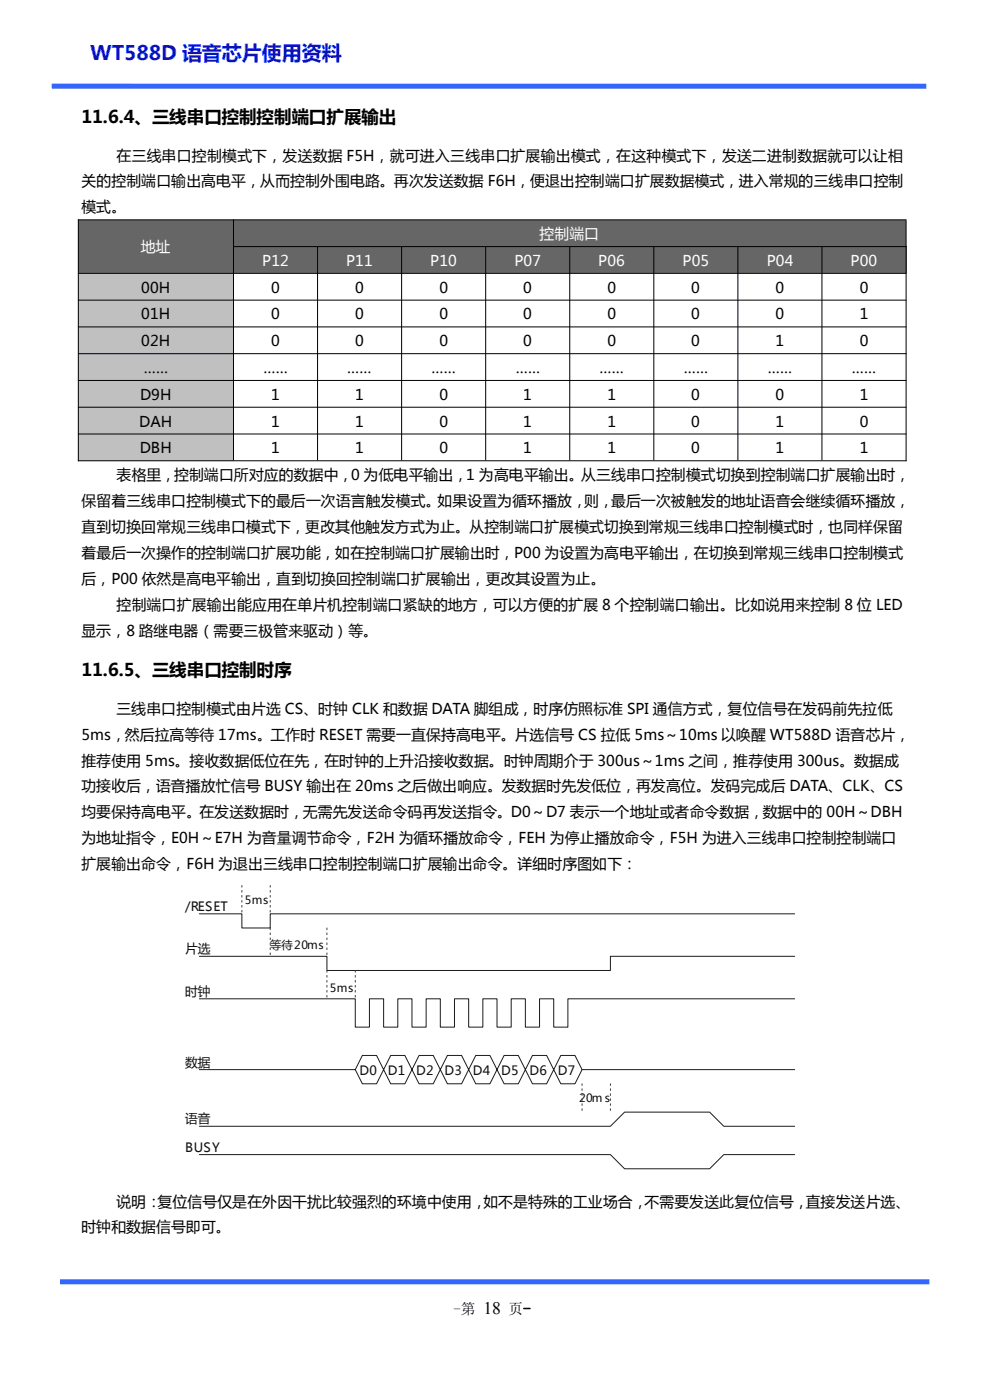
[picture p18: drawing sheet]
<svg xmlns="http://www.w3.org/2000/svg" width="210mm" height="297mm" viewBox="0 0 210 297" stroke-linecap="round" stroke-linejoin="round" font-family="sans-serif">
<defs><g id="words">
<text font-size="4.2" fill="#00f" x="19.1" y="12.8">WT588D 语音芯片使用资料</text>
<g font-size="3.7">
<text x="17.3" y="26">11.6.4、三线串口控制控制端口扩展输出</text>
<text x="17.3" y="143.4">11.6.5、三线串口控制时序</text>
<text x="102.5" y="278.7">18</text>
</g>
<g font-size="3.1">
<text x="24.7" y="34.1">在三线串口控制模式下，发送数据 F5H，就可进入三线串口扩展输出模式，在这种模式下，发送二进制数据就可以让相</text>
<text x="17.3" y="39.6">关的控制端口输出高电平，从而控制外围电路。再次发送数据 F6H，便退出控制端口扩展数据模式，进入常规的三线串口控制</text>
<text x="17.3" y="45.1">模式。</text>
<text x="30" y="62.1">00H</text>
<text x="57.5" y="62.1">0</text>
<text x="75.4" y="62.1">0</text>
<text x="93.2" y="62.1">0</text>
<text x="111" y="62.1">0</text>
<text x="128.9" y="62.1">0</text>
<text x="146.6" y="62.1">0</text>
<text x="164.5" y="62.1">0</text>
<text x="182.4" y="62.1">0</text>
<text x="30" y="67.8">01H</text>
<text x="57.5" y="67.8">0</text>
<text x="75.4" y="67.8">0</text>
<text x="93.2" y="67.8">0</text>
<text x="111" y="67.8">0</text>
<text x="128.9" y="67.8">0</text>
<text x="146.6" y="67.8">0</text>
<text x="164.5" y="67.8">0</text>
<text x="182.4" y="67.8">1</text>
<text x="30" y="73.4">02H</text>
<text x="57.5" y="73.4">0</text>
<text x="75.4" y="73.4">0</text>
<text x="93.2" y="73.4">0</text>
<text x="111" y="73.4">0</text>
<text x="128.9" y="73.4">0</text>
<text x="146.6" y="73.4">0</text>
<text x="164.5" y="73.4">1</text>
<text x="182.4" y="73.4">0</text>
<text x="30.5" y="79.1">……</text>
<text x="55.9" y="79.1">……</text>
<text x="73.7" y="79.1">……</text>
<text x="91.5" y="79.1">……</text>
<text x="109.4" y="79.1">……</text>
<text x="127.2" y="79.1">……</text>
<text x="145" y="79.1">……</text>
<text x="162.9" y="79.1">……</text>
<text x="180.7" y="79.1">……</text>
<text x="29.7" y="84.8">D9H</text>
<text x="57.5" y="84.8">1</text>
<text x="75.4" y="84.8">1</text>
<text x="93.2" y="84.8">0</text>
<text x="111" y="84.8">1</text>
<text x="128.9" y="84.8">1</text>
<text x="146.6" y="84.8">0</text>
<text x="164.5" y="84.8">0</text>
<text x="182.4" y="84.8">1</text>
<text x="29.5" y="90.5">DAH</text>
<text x="57.5" y="90.5">1</text>
<text x="75.4" y="90.5">1</text>
<text x="93.2" y="90.5">0</text>
<text x="111" y="90.5">1</text>
<text x="128.9" y="90.5">1</text>
<text x="146.6" y="90.5">0</text>
<text x="164.5" y="90.5">1</text>
<text x="182.4" y="90.5">0</text>
<text x="24.7" y="101.9">表格里，控制端口所对应的数据中，0 为低电平输出，1 为高电平输出。从三线串口控制模式切换到控制端口扩展输出时，</text>
<text x="29.6" y="96.2">DBH</text>
<text x="57.5" y="96.2">1</text>
<text x="75.4" y="96.2">1</text>
<text x="93.2" y="96.2">0</text>
<text x="111" y="96.2">1</text>
<text x="128.9" y="96.2">1</text>
<text x="146.6" y="96.2">0</text>
<text x="164.5" y="96.2">1</text>
<text x="182.4" y="96.2">1</text>
<text x="17.3" y="107.4">保留着三线串口控制模式下的最后一次语言触发模式。如果设置为循环播放，则，最后一次被触发的地址语音会继续循环播放，</text>
<text x="17.3" y="112.9">直到切换回常规三线串口模式下，更改其他触发方式为止。从控制端口扩展模式切换到常规三线串口控制模式时，也同样保留</text>
<text x="17.3" y="118.4">着最后一次操作的控制端口扩展功能，如在控制端口扩展输出时，P00 为设置为高电平输出，在切换到常规三线串口控制模式</text>
<text x="17.3" y="123.9">后，P00 依然是高电平输出，直到切换回控制端口扩展输出，更改其设置为止。</text>
<text x="24.7" y="129.4">控制端口扩展输出能应用在单片机控制端口紧缺的地方，可以方便的扩展 8 个控制端口输出。比如说用来控制 8 位 LED</text>
<text x="17.3" y="134.9">显示，8 路继电器（需要三极管来驱动）等。</text>
<text x="24.7" y="151.4">三线串口控制模式由片选 CS、时钟 CLK 和数据 DATA 脚组成，时序仿照标准 SPI 通信方式，复位信号在发码前先拉低</text>
<text x="17.3" y="156.9">5ms，然后拉高等待 17ms。工作时 RESET 需要一直保持高电平。片选信号 CS 拉低 5ms～10ms 以唤醒 WT588D 语音芯片，</text>
<text x="17.3" y="162.4">推荐使用 5ms。接收数据低位在先，在时钟的上升沿接收数据。时钟周期介于 300us～1ms 之间，推荐使用 300us。数据成</text>
<text x="17.3" y="167.9">功接收后，语音播放忙信号 BUSY 输出在 20ms 之后做出响应。发数据时先发低位，再发高位。发码完成后 DATA、CLK、CS</text>
<text x="17.3" y="173.4">均要保持高电平。在发送数据时，无需先发送命令码再发送指令。D0～D7 表示一个地址或者命令数据，数据中的 00H～DBH</text>
<text x="17.3" y="178.9">为地址指令，E0H～E7H 为音量调节命令，F2H 为循环播放命令，FEH 为停止播放命令，F5H 为进入三线串口控制控制端口</text>
<text x="17.3" y="184.4">扩展输出命令，F6H 为退出三线串口控制控制端口扩展输出命令。详细时序图如下：</text>
<text x="24.7" y="256">说明：复位信号仅是在外因干扰比较强烈的环境中使用，如不是特殊的工业场合，不需要发送此复位信号，直接发送片选、</text>
<text x="17.3" y="261.5">时钟和数据信号即可。</text>
<text x="96.2" y="278.7">-第</text>
<text x="107.9" y="278.7">页-</text>
</g>
<g font-size="3.1" fill="#fff">
<text x="29.9" y="53.5">地址</text>
<text x="114.5" y="50.7">控制端口</text>
<text x="55.6" y="56.4">P12</text>
<text x="73.4" y="56.4">P11</text>
<text x="91.3" y="56.4">P10</text>
<text x="109.1" y="56.4">P07</text>
<text x="126.9" y="56.4">P06</text>
<text x="144.8" y="56.4">P05</text>
<text x="162.6" y="56.4">P04</text>
<text x="180.4" y="56.4">P00</text>
</g>
<g font-size="2.7" fill="#0e0e0e">
<text x="39.3" y="193.3">/RESET</text>
<text x="39.3" y="202.3">片选</text>
<text x="39.3" y="211.3">时钟</text>
<text x="39.3" y="226.3">数据</text>
<text x="76.3" y="228.1">D0</text>
<text x="82.3" y="228.1">D1</text>
<text x="88.3" y="228.1">D2</text>
<text x="94.3" y="228.1">D3</text>
<text x="100.3" y="228.1">D4</text>
<text x="106.3" y="228.1">D5</text>
<text x="112.3" y="228.1">D6</text>
<text x="118.4" y="228.1">D7</text>
<text x="39.3" y="238.3">语音</text>
<text x="39.3" y="244.3">BUSY</text>
</g>
<g font-size="2.4" fill="#0e0e0e">
<text x="51.9" y="191.8">5ms</text>
<text x="57.3" y="201.4">等待20ms</text>
<text x="70" y="210.4">5ms</text>
<text x="122.9" y="233.8">20m s</text>
</g>
</g></defs>
<g fill="#36f">
<path d="M11 17.7l185.5 .1v1h-185.5z"/>
<path d="M12.8 271.4h184.4v1.1h-184.4z"/>
</g>
<g fill="#666">
<path d="M16.6 46.6h32.9v11.4h-32.9z" fill-rule="evenodd"/>
<path d="M49.5 46.6h142.7v5.7h-142.7z" fill-rule="evenodd"/>
<path d="M49.5 52.3h17.9v5.7h-17.9z" fill-rule="evenodd"/>
<path d="M67.4 52.3h17.8v5.7h-17.8z" fill-rule="evenodd"/>
<path d="M85.2 52.3h17.8v5.7h-17.8z" fill-rule="evenodd"/>
<path d="M103 52.3h17.9v5.7h-17.9z" fill-rule="evenodd"/>
<path d="M120.9 52.3h17.8v5.7h-17.8z" fill-rule="evenodd"/>
<path d="M138.7 52.3h17.8v5.7h-17.8z" fill-rule="evenodd"/>
<path d="M156.5 52.3h17.9v5.7h-17.9z" fill-rule="evenodd"/>
<path d="M174.4 52.3h17.8v5.7h-17.8z" fill-rule="evenodd"/>
</g>
<g fill="#c0c0c0">
<path d="M16.6 58h32.9v5.6h-32.9z" fill-rule="evenodd"/>
<path d="M16.6 63.7h32.9v5.6h-32.9z" fill-rule="evenodd"/>
<path d="M16.6 69.4h32.9v5.6h-32.9z" fill-rule="evenodd"/>
<path d="M16.6 75h32.9v5.7h-32.9z" fill-rule="evenodd"/>
<path d="M16.6 80.7h32.9v5.7h-32.9z" fill-rule="evenodd"/>
<path d="M16.6 86.4h32.9v5.6h-32.9z" fill-rule="evenodd"/>
<path d="M16.6 92.1h32.9v5.7h-32.9z" fill-rule="evenodd"/>
</g>
<g fill="none" stroke="#000" stroke-width=".21">
<path d="M16.5 46.6h175.8M16.5 58h175.8M16.6 46.5v51.3M49.4 52.3h142.9M49.5 46.5v51.2M67.4 52.2v45.5M85.2 52.2v45.5M103 52.2v45.5M120.9 52.2v45.5M138.7 52.2v45.5M156.5 52.2v45.5M174.4 52.2v45.5"/>
<path d="M192.2 46.7v51.1M16.5 63.7h175.8M16.5 69.4h175.8M16.5 75h175.8M16.5 80.7h175.8M16.5 86.4h175.8M16.5 92.1h175.8M16.5 97.8h175.8"/>
</g>
<path d="M42.3 193.9h9v3h6v-3h111.3M42.3 202.9h27.1v3h60.1v-3h39.1M42.3 211.9h33.1v6h3v-6h3v6h3v-6h3v6h3v-6h3v6h3v-6h3v6h3v-6h3v6h3v-6h3v6h3.1v-6h3v6h3v-6h48.1M42.3 238.9h87.2l3-3h18l3 3h15.1M42.3 226.9h33.1l1.5-3h3l1.5 3 1.5-3h3l1.5 3 1.5-3h3l1.5 3 1.5-3h3l1.5 3 1.5-3h3l1.5 3 1.5-3h3l1.5 3 1.5-3h3.1l1.5 3 1.5-3h3l1.5 3-1.5 3h-3l-1.5-3-1.5 3h-3.1l-1.5-3-1.5 3h-3l-1.5-3-1.5 3h-3l-1.5-3-1.5 3h-3l-1.5-3-1.5 3h-3l-1.5-3-1.5 3h-3l-1.5-3-1.5 3h-3l-1.5-3M123.5 226.9h45.1M42.3 244.9h87.2l3 3h18l3-3h15.1" fill="none" stroke="#1c1c1c" stroke-width=".21"/>
<path d="M51.3 187.9v6M57.3 187.9v6M57.3 196.9v6M69.4 196.9v6M69.4 205.9v6M75.4 205.9v6M123.5 229.9v6M129.5 229.9v6" fill="none" stroke="#393939" stroke-width=".21" stroke-dasharray=".4 .7"/>
<use href="#words"/>
</svg>
